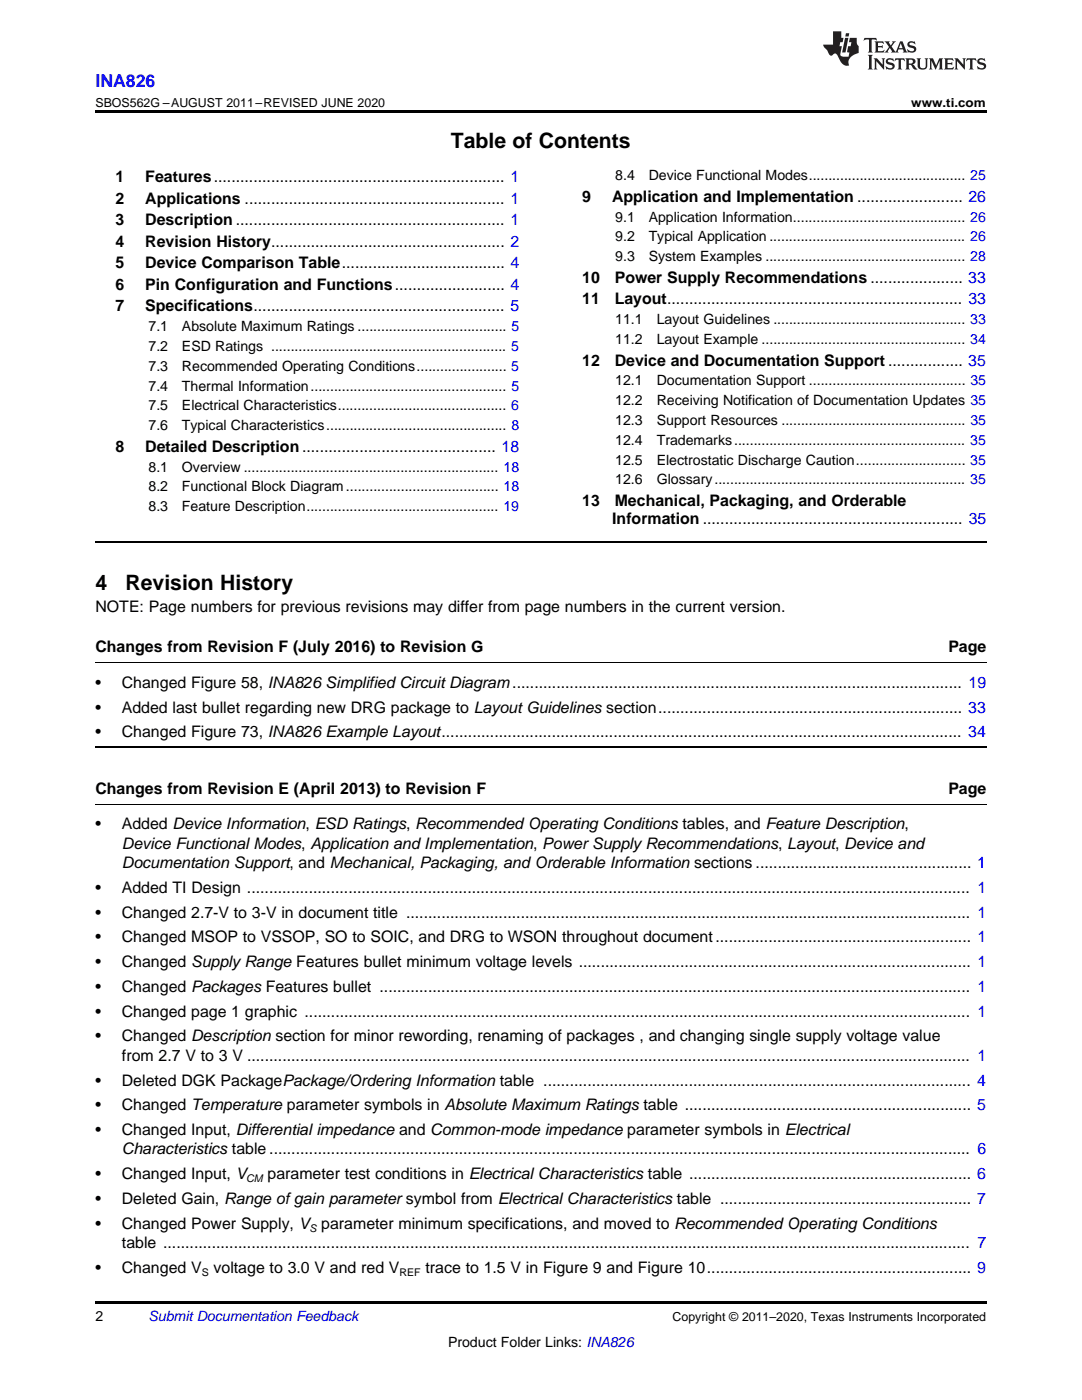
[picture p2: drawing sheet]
<svg xmlns="http://www.w3.org/2000/svg" width="216mm" height="279mm" viewBox="0 0 216 279" stroke-linecap="round" stroke-linejoin="round" font-family="sans-serif">
<defs><g id="words">
<g font-size="4.2">
<text x="90" y="29.6">Table of Contents</text>
<text x="19" y="117.8">4</text>
<text x="25" y="117.8">Revision History</text>
</g>
<text font-size="3.5" fill="#00f" x="19" y="17.3">INA826</text>
<g font-size="3.2">
<text x="23" y="36.3">1</text>
<text x="23" y="40.6">2</text>
<text x="29" y="36.3">Features.................................................................. 1</text>
<text x="29" y="40.6">Applications ........................................................... 1</text>
<text x="116.2" y="40.3">9</text>
<text x="122.1" y="40.3">Application and Implementation ........................ 26</text>
<text x="23" y="44.9">3</text>
<text x="29" y="44.9">Description ............................................................. 1</text>
<text x="23" y="49.2">4</text>
<text x="23" y="53.6">5</text>
<text x="29" y="49.2">Revision History..................................................... 2</text>
<text x="29" y="53.6">Device Comparison Table..................................... 4</text>
<text x="23" y="57.9">6</text>
<text x="29" y="57.9">Pin Configuration and Functions......................... 4</text>
<text x="116.2" y="56.4">10</text>
<text x="122.7" y="56.4">Power Supply Recommendations ..................... 33</text>
<text x="23" y="62.2">7</text>
<text x="29" y="62.2">Specifications......................................................... 5</text>
<text x="116.2" y="60.7">11</text>
<text x="122.7" y="60.7">Layout................................................................... 33</text>
<text x="116.2" y="73">12</text>
<text x="122.7" y="73">Device and Documentation Support ................. 35</text>
<text x="23" y="90.2">8</text>
<text x="29" y="90.2">Detailed Description............................................ 18</text>
<text x="116.2" y="101">13</text>
<text x="122.7" y="101">Mechanical, Packaging, and Orderable</text>
<text x="122.2" y="104.5">Information ........................................................... 35</text>
<text x="19" y="122.1">NOTE: Page numbers for previous revisions may differ from page numbers in the current version.</text>
<text x="19" y="130.2">Changes from Revision F (July 2016) to Revision G</text>
<text x="189.2" y="130.2">Page</text>
<text x="19" y="137.3">•</text>
<text x="24.3" y="137.3">Changed Figure 58, INA826 Simplified Circuit Diagram...................................................................................................... 19</text>
<text x="19" y="142.2">•</text>
<text x="24.3" y="142.2">Added last bullet regarding new DRG package to Layout Guidelines section..................................................................... 33</text>
<text x="19" y="147.1">•</text>
<text x="24.3" y="147.1">Changed Figure 73, INA826 Example Layout...................................................................................................................... 34</text>
<text x="19" y="158.4">Changes from Revision E (April 2013) to Revision F</text>
<text x="189.2" y="158.4">Page</text>
<text x="19" y="165.5">•</text>
<text x="24.3" y="165.5">Added Device Information, ESD Ratings, Recommended Operating Conditions tables, and Feature Description,</text>
<text x="24.3" y="169.4">Device Functional Modes, Application and Implementation, Power Supply Recommendations, Layout, Device and</text>
<text x="24.3" y="173.2">Documentation Support, and Mechanical, Packaging, and Orderable Information sections ................................................. 1</text>
<text x="19" y="178.2">•</text>
<text x="24.3" y="178.2">Added TI Design .................................................................................................................................................................... 1</text>
<text x="19" y="183.1">•</text>
<text x="24.3" y="183.1">Changed 2.7-V to 3-V in document title ................................................................................................................................ 1</text>
<text x="19" y="188.1">•</text>
<text x="24.3" y="188.1">Changed MSOP to VSSOP, SO to SOIC, and DRG to WSON throughout document.......................................................... 1</text>
<text x="19" y="193">•</text>
<text x="19" y="197.9">•</text>
<text x="24.3" y="193">Changed Supply Range Features bullet minimum voltage levels ......................................................................................... 1</text>
<text x="24.3" y="197.9">Changed Packages Features bullet ...................................................................................................................................... 1</text>
<text x="19" y="202.9">•</text>
<text x="24.3" y="202.9">Changed page 1 graphic ....................................................................................................................................................... 1</text>
<text x="19" y="207.8">•</text>
<text x="24.3" y="207.8">Changed Description section for minor rewording, renaming of packages , and changing single supply voltage value</text>
<text x="24.3" y="211.7">from 2.7 V to 3 V .................................................................................................................................................................... 1</text>
<text x="19" y="216.6">•</text>
<text x="19" y="221.6">•</text>
<text x="24.3" y="216.6">Deleted DGK PackagePackage/Ordering Information table ................................................................................................. 4</text>
<text x="24.3" y="221.6">Changed Temperature parameter symbols in Absolute Maximum Ratings table ................................................................. 5</text>
<text x="19" y="226.5">•</text>
<text x="24.3" y="226.5">Changed Input, Differential impedance and Common-mode impedance parameter symbols in Electrical</text>
<text x="24.3" y="230.4">Characteristics table ............................................................................................................................................................... 6</text>
<text x="19" y="235.3">•</text>
<text x="24.3" y="235.3">Changed Input, V</text>
<text x="53.4" y="235.3">parameter test conditions in Electrical Characteristics table ................................................................ 6</text>
<text x="19" y="240.3">•</text>
<text x="19" y="245.2">•</text>
<text x="24.3" y="240.3">Deleted Gain, Range ofgain parameter symbol from Electrical Characteristics table ......................................................... 7</text>
<text x="24.3" y="245.2">Changed Power Supply, V parameter minimum specifications, and moved to Recommended Operating Conditions</text>
<text x="24.3" y="249.1">table ....................................................................................................................................................................................... 7</text>
<text x="19" y="254">•</text>
<text x="24.3" y="254">Changed V</text>
<text x="42.6" y="254">voltage to 3.0 V and red V</text>
<text x="84.9" y="254">trace to 1.5 V in Figure 9 and Figure 10............................................................ 9</text>
</g>
<g font-size="2.8">
<text x="122.8" y="36">8.4</text>
<text x="129.4" y="36">Device Functional Modes........................................ 25</text>
<text x="122.8" y="44.2">9.1</text>
<text x="129.4" y="44.2">Application Information............................................ 26</text>
<text x="122.8" y="48.2">9.2</text>
<text x="122.8" y="52.1">9.3</text>
<text x="129.4" y="48.2">Typical Application .................................................. 26</text>
<text x="129.4" y="52.1">System Examples ................................................... 28</text>
<text x="122.8" y="64.7">11.1</text>
<text x="131" y="64.7">Layout Guidelines ................................................. 33</text>
<text x="29.6" y="66.1">7.1</text>
<text x="29.6" y="70.1">7.2</text>
<text x="36.3" y="66.1">Absolute Maximum Ratings ...................................... 5</text>
<text x="36.3" y="70.1">ESD Ratings ............................................................ 5</text>
<text x="122.8" y="68.7">11.2</text>
<text x="131" y="68.7">Layout Example .................................................... 34</text>
<text x="29.6" y="74">7.3</text>
<text x="29.6" y="78">7.4</text>
<text x="36.3" y="74">Recommended Operating Conditions....................... 5</text>
<text x="36.3" y="78">Thermal Information.................................................. 5</text>
<text x="122.8" y="76.9">12.1</text>
<text x="131" y="76.9">Documentation Support ........................................ 35</text>
<text x="29.6" y="81.9">7.5</text>
<text x="36.3" y="81.9">Electrical Characteristics........................................... 6</text>
<text x="122.8" y="80.9">12.2</text>
<text x="131" y="80.9">Receiving Notification of Documentation Updates 35</text>
<text x="29.6" y="85.9">7.6</text>
<text x="36.3" y="85.9">Typical Characteristics.............................................. 8</text>
<text x="122.8" y="84.8">12.3</text>
<text x="122.8" y="88.8">12.4</text>
<text x="131" y="84.8">Support Resources ............................................... 35</text>
<text x="131" y="88.8">Trademarks........................................................... 35</text>
<text x="29.6" y="94.1">8.1</text>
<text x="36.3" y="94.1">Overview ................................................................. 18</text>
<text x="122.8" y="92.7">12.5</text>
<text x="131" y="92.7">Electrostatic Discharge Caution............................ 35</text>
<text x="29.6" y="98.1">8.2</text>
<text x="36.3" y="98.1">Functional Block Diagram....................................... 18</text>
<text x="122.8" y="96.7">12.6</text>
<text x="131" y="96.7">Glossary................................................................ 35</text>
<text x="29.6" y="102">8.3</text>
<text x="36.3" y="102">Feature Description................................................. 19</text>
<text x="19" y="263.6">2</text>
<text x="89.4" y="268.9">Product Folder Links: INA826</text>
</g>
<text font-size="2.8" fill="#0000c8" x="29.6" y="263.6">Submit Documentation Feedback</text>
<g font-size="2.5">
<text x="19" y="21.4">SBOS562G –AUGUST 2011–REVISED JUNE 2020</text>
<text x="181.8" y="21.4">www.ti.com</text>
<text x="134.2" y="263.6">Copyright © 2011–2020, Texas Instruments Incorporated</text>
</g>
<g font-size="2.1">
<text x="49.1" y="236">CM</text>
<text x="61.7" y="245.9">S</text>
<text x="40.3" y="254.7">S</text>
<text x="79.7" y="254.7">REF</text>
</g>
</g></defs>
<path d="M19 22h177.8v.5h-177.8zM19 259.7h177.8v.5h-177.8z" fill="#000"/>
<path d="M19 132.3h177.8M19 160.5h177.8" fill="none" stroke="#000" stroke-width=".2"/>
<path d="M19 108.2h177.8M19 149.1h177.8" fill="none" stroke="#000" stroke-width=".35"/>
<g fill="#231f20">
<path d="M172.5 7.6l-.1 .5 .4-.2h.6v.1v2.1l-.2 .4h.9l-.2-.4v-2.1l.1-.1h.5l.5 .2-.2-.5zM174.5 8.3l.2 .3v1.5l-.2 .4h1.8l.2-.6a1.04 1.04 0 0 1-1.3 .2v-.7h.6l.3 .2v-.6l-.3 .2h-.6v-.6l.8-.1 .4 .3-.2-.5zM176.5 8.3l.9 1.1-.9 1.1h.8l-.2-.2 .4-.7 .5 .7-.2 .2h1.5l-.2-.2 .2-.4h.9l.1 .4-.2 .2h1l-.3-.3-.7-1.9h-.5l-.9 2-.8-1 .9-1h-.8l.1 .3-.4 .5-.3-.6 .1-.2zM179.7 8.6l.4 1h-.7zM181.3 8.4a.63 .63 0 0 0-.2 .7 .63 .63 0 0 0 .6 .4l.6 .2 .1 .2a.75 .75 0 0 1-.7 .4 .75 .75 0 0 1-.6-.5l.1 .7 .1-.1a1.11 1.11 0 0 0 1.5-.6 1.13 1.13 0 0 0-1.2-.8l-.1-.4a1.04 1.04 0 0 1 1.2 .2l-.2-.5-.2 .1-.4-.2zM173.2 10.9l.2 .4v2.2l-.2 .4h1l-.3-.4v-2.2l.3-.4zM174.3 11.6l.3 .4v1.5l-.3 .4h.8l-.2-.4v-1.3l1.5 1.7v-1.9l.2-.4h-.7l.2 .4v.9l-1.1-1.3zM177 11.8a.62 .62 0 0 0-.2 .7 .62 .62 0 0 0 .6 .4l.6 .1 .1 .3a.76 .76 0 0 1-.7 .3 .76 .76 0 0 1-.7-.4l.2 .7 .1-.1a1.11 1.11 0 0 0 1.5-.6 1.13 1.13 0 0 0-1.2-.8l-.1-.4a1.04 1.04 0 0 1 1.2 .2l-.2-.6-.2 .1-.5-.1zM178.7 11.6l-.2 .6a.61 .61 0 0 1 .8-.3v1.6l-.2 .4h.9l-.2-.4v-1.6a.63 .63 0 0 1 .7 .3l-.1-.6zM180.6 11.6l.3 .4v1.5l-.3 .4h1l-.2-.2-.1-.8 .6 .2a.76 .76 0 0 0 1.2 .7l-1-1a.58 .58 0 0 0 .6-.5 .58 .58 0 0 0-.5-.6zM181.4 11.9h.1a.45 .45 0 0 1 .5 .1 .45 .45 0 0 1 .1 .5l-.8 .2zM182.9 11.6l.2 .2a2.17 2.17 0 0 0 .3 1.9 .99 .99 0 0 0 1.6-.6v-1.1l.2-.4h-.7l.2 .2a1.92 1.92 0 0 1-.2 1.8 .6 .6 0 0 1-.9-.5v-1.1l.2-.4zM185.4 11.6l.2 .4v1.5l-.2 .4h.7l-.2-.4v-1.4l.8 1.8 .8-1.8v1.4l-.2 .4h.9l-.2-.4v-1.5l.2-.4h-.8l-.6 1.5-.6-1.5zM188.4 11.6l.2 .4v1.5l-.2 .4h1.8l.1-.6a1.04 1.04 0 0 1-1.2 .1v-.6h.5l.4 .2v-.6l-.4 .2h-.5v-.7h.8l.3 .3-.1-.6zM190.5 11.6l.2 .4v1.5l-.2 .4h.7l-.2-.4v-1.3l1.5 1.7v-1.9l.2-.4h-.7l.2 .4v.9l-1.1-1.3zM192.9 11.6l-.1 .6a.61 .61 0 0 1 .7-.3l.1 1.6-.3 .4h1l-.3-.4 .1-1.6a.63 .63 0 0 1 .7 .3l-.1-.6zM195.2 11.8a.62 .62 0 0 0-.2 .7 .62 .62 0 0 0 .6 .4l.6 .1 .1 .3a.76 .76 0 0 1-.7 .3 .76 .76 0 0 1-.6-.4l.1 .7 .1-.1a1.11 1.11 0 0 0 1.6-.6 1.13 1.13 0 0 0-1.3-.8l-.1-.4a1.04 1.04 0 0 1 1.2 .2l-.1-.6-.2 .1-.5-.1z"/>
<path d="M166.2 6.3v2.6h-1.9v.4l.8 .9a.91 .91 0 0 0 1 .8 .56 .56 0 0 1 .5-.3 .56 .56 0 0 1 .5 .3l.4 .8a1.53 1.53 0 0 0 1.9 1.2 1.54 1.54 0 0 1 1-2.1l.9-.3v-1.4a1.52 1.52 0 0 1-.4-1.6h-1.3l-.2 .8h.5l-.2 .8h-.5l-.1 1v.2l.4 .1-.2 .8a1.93 1.93 0 0 1-1.6-.3l.3-1.8h-.5l.2-.8h.4l.2-.8h-.4v-1.3zM168.6 7.6l-.6 2.9h.7l.6-2.9zM168.8 6.6l-.1 .7h.6l.2-.7z"/>
</g>
<use href="#words"/>
</svg>
